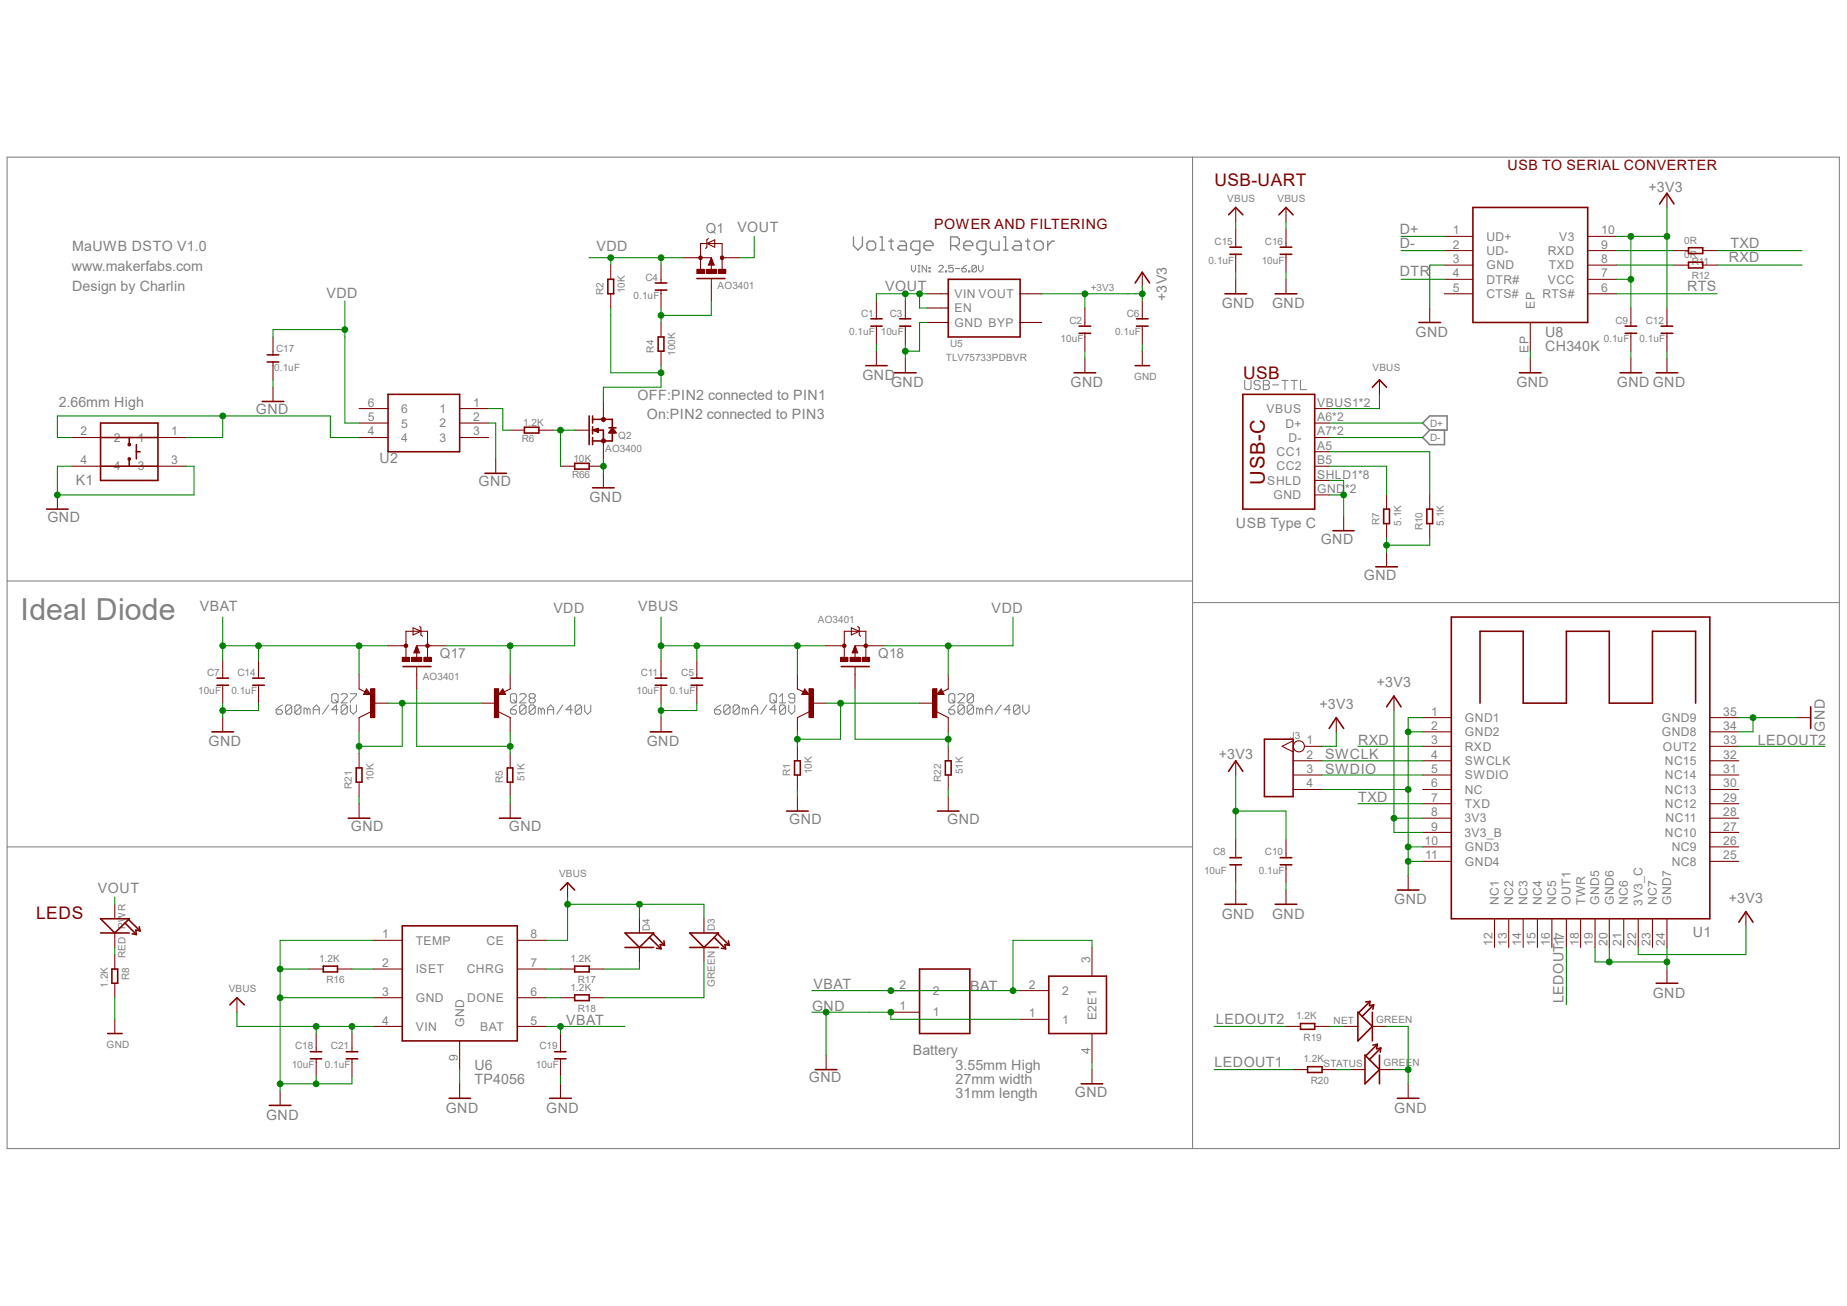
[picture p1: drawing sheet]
<svg xmlns="http://www.w3.org/2000/svg" width="297mm" height="210mm" viewBox="0 0 297 210" stroke-linecap="round" stroke-linejoin="round" font-family="sans-serif">
<defs><g id="words">
<text font-size="4.9" fill="#808080" x="3.3" y="99.7">Ideal Diode</text>
<text font-size="3.3" fill="#800000" x="203.4" y="77.9" transform="rotate(-90 203.4 77.9)">USB-C</text>
<g font-size="2.8" fill="#800000">
<text x="195.3" y="29.9">USB-UART</text>
<text x="199.9" y="60.9">USB</text>
<text x="5.8" y="147.7">LEDS</text>
</g>
<g font-size="2.3" fill="#800000">
<text x="242.4" y="27.4">USB TO SERIAL CONVERTER</text>
<text x="150.2" y="36.8">POWER AND FILTERING</text>
</g>
<g font-size="2.3" fill="#808080">
<text x="265.1" y="30.8">+3V3</text>
<text x="11.6" y="40.3">MaUWB DSTO V1.0</text>
<text x="95.9" y="40.3">VDD</text>
<text x="118.6" y="37.3">VOUT</text>
<text x="225.1" y="37.5">D+</text>
<text x="225.1" y="39.8">D-</text>
<text x="278.3" y="39.8">TXD</text>
<text x="11.6" y="43.6">www.makerfabs.com</text>
<text x="11.6" y="46.8">Design by Charlin</text>
<text x="52.5" y="47.9">VDD</text>
<text x="142.4" y="46.8">VOUT</text>
<text x="225.1" y="44.4">DTR</text>
<text x="271.3" y="46.8">RTS</text>
<text x="278" y="42.2">RXD</text>
<text x="187.6" y="48.4" transform="rotate(-90 187.6 48.4)">+3V3</text>
<text x="196.5" y="49.6">GND</text>
<text x="204.6" y="49.6">GND</text>
<text x="227.6" y="54.2">GND</text>
<text x="248.5" y="56.5">CH340K</text>
<text x="248.5" y="54.2">U8</text>
<text x="9.4" y="65.5">2.66mm High</text>
<text x="102.5" y="64.3">OFF:PIN2 connected to PIN1</text>
<text x="138.7" y="61.1">GND</text>
<text x="143.3" y="62.3">GND</text>
<text x="172.2" y="62.3">GND</text>
<text x="243.8" y="62.3">GND</text>
<text x="260" y="62.3">GND GND</text>
<text x="41.1" y="66.6">GND</text>
<text x="104" y="67.4">On:PIN2 connected to PIN3</text>
<text x="12.2" y="78">K1</text>
<text x="61" y="74.5">U2</text>
<text x="7.6" y="84">GND</text>
<text x="77" y="78.2">GND</text>
<text x="94.8" y="80.7">GND</text>
<text x="198.8" y="84.9">USB Type C</text>
<text x="212.4" y="87.5">GND</text>
<text x="219.3" y="93.2">GND</text>
<text x="32.1" y="98.3">VBAT</text>
<text x="89" y="98.5">VDD</text>
<text x="102.6" y="98.3">VBUS</text>
<text x="159.5" y="98.5">VDD</text>
<text x="221.4" y="110.5">+3V3</text>
<text x="212.2" y="114">+3V3</text>
<text x="218.4" y="119.8">RXD</text>
<text x="282.7" y="119.8">LEDOUT2</text>
<text x="293.5" y="117.6" transform="rotate(-90 293.5 117.6)">GND</text>
<text x="33.5" y="120">GND</text>
<text x="104" y="120">GND</text>
<text x="196" y="122.1">+3V3</text>
<text x="213.1" y="124.4">SWDIO</text>
<text x="213.1" y="122.1">SWCLK</text>
<text x="218.4" y="129">TXD</text>
<text x="56.4" y="133.6">GND</text>
<text x="81.8" y="133.6">GND</text>
<text x="126.9" y="132.5">GND</text>
<text x="152.3" y="132.5">GND</text>
<text x="15.7" y="143.6">VOUT</text>
<text x="196.5" y="147.7">GND</text>
<text x="204.6" y="147.7">GND</text>
<text x="224.2" y="145.4">GND</text>
<text x="278" y="145.2">+3V3</text>
<text x="272.2" y="150.7">U1</text>
<text x="130.8" y="159">VBAT</text>
<text x="156" y="159.3">BAT</text>
<text x="251.4" y="161.3" transform="rotate(-90 251.4 161.3)">LEDOUT1</text>
<text x="265.8" y="160.4">GND</text>
<text x="91.1" y="164.8">VBAT</text>
<text x="130.6" y="162.5">GND</text>
<text x="195.5" y="164.6">LEDOUT2</text>
<text x="76.3" y="172">U6</text>
<text x="146.8" y="169.7">Battery</text>
<text x="153.7" y="172">3.55mm High</text>
<text x="195.3" y="171.5">LEDOUT1</text>
<text x="71.7" y="178.9">GND</text>
<text x="76.3" y="174.3">TP4056</text>
<text x="87.8" y="178.9">GND</text>
<text x="130.1" y="174.1">GND</text>
<text x="153.7" y="174.3">27mm width</text>
<text x="153.7" y="176.6">31mm length</text>
<text x="172.8" y="176.4">GND</text>
<text x="224.2" y="178.9">GND</text>
<text x="42.8" y="180.1">GND</text>
</g>
<g font-size="2.2" fill="#808080">
<text x="113.5" y="37.5">Q1</text>
<text x="70.7" y="105.9">Q17</text>
<text x="141.2" y="105.9">Q18</text>
</g>
<g font-size="1.9" fill="#808080">
<text x="233.6" y="37.7">1</text>
<text x="233.6" y="40">2</text>
<text x="239" y="38.7">UD+</text>
<text x="239" y="41">UD-</text>
<text x="248.9" y="41">RXD</text>
<text x="250.7" y="38.7">V3</text>
<text x="257.5" y="40">9</text>
<text x="257.5" y="37.7">10</text>
<text x="153.5" y="47.9">VIN VOUT</text>
<text x="233.6" y="42.3">3</text>
<text x="233.6" y="44.6">4</text>
<text x="233.6" y="46.9">5</text>
<text x="239" y="43.3">GND</text>
<text x="239" y="45.6">DTR#</text>
<text x="239" y="47.9">CTS#</text>
<text x="248" y="48">RTS#</text>
<text x="248.9" y="45.6">VCC</text>
<text x="249.1" y="43.3">TXD</text>
<text x="257.5" y="46.9">6</text>
<text x="257.5" y="44.6">7</text>
<text x="257.5" y="42.3">8</text>
<text x="153.5" y="52.5">GND BYP</text>
<text x="153.5" y="50.2">EN</text>
<text x="246.8" y="49.7" transform="rotate(-90 246.8 49.7)">EP</text>
<text x="245.8" y="56.7" transform="rotate(-90 245.8 56.7)">EP</text>
<text x="59.1" y="65.4">6</text>
<text x="76.1" y="65.4">1</text>
<text x="211.8" y="65.4">VBUS1*2</text>
<text x="13" y="70">2</text>
<text x="18.3" y="71">2</text>
<text x="22.2" y="71">1</text>
<text x="27.5" y="70">1</text>
<text x="59.1" y="70">4</text>
<text x="59.1" y="67.7">5</text>
<text x="64.5" y="71">4</text>
<text x="64.5" y="68.7">5</text>
<text x="64.5" y="66.4">6</text>
<text x="70.7" y="66.4">1</text>
<text x="70.7" y="68.7">2</text>
<text x="70.7" y="71">3</text>
<text x="76.1" y="67.7">2</text>
<text x="76.1" y="70">3</text>
<text x="203.7" y="66.4">VBUS</text>
<text x="206.7" y="68.7">D+</text>
<text x="207.2" y="71">D-</text>
<text x="211.8" y="67.7">A6*2</text>
<text x="211.8" y="70">A7*2</text>
<text x="13" y="74.6">4</text>
<text x="18.3" y="75.6">4</text>
<text x="22.2" y="75.6">3</text>
<text x="27.5" y="74.6">3</text>
<text x="203.8" y="78">SHLD</text>
<text x="205.3" y="73.4">CC1</text>
<text x="205.3" y="75.6">CC2</text>
<text x="211.8" y="72.3">A5</text>
<text x="211.8" y="74.6">B5</text>
<text x="211.8" y="77">SHLD1*8</text>
<text x="204.8" y="80.3">GND</text>
<text x="211.8" y="79.2">GND*2</text>
<text x="210.1" y="119.7">1</text>
<text x="230.2" y="115.1">1</text>
<text x="230.2" y="117.4">2</text>
<text x="230.2" y="119.7">3</text>
<text x="235.5" y="116.1">GND1</text>
<text x="235.5" y="118.4">GND2</text>
<text x="267.2" y="118.4">GND8</text>
<text x="267.2" y="116.1">GND9</text>
<text x="277.1" y="119.7">33</text>
<text x="277.1" y="117.4">34</text>
<text x="277.1" y="115.1">35</text>
<text x="210.1" y="122">2</text>
<text x="210.1" y="124.3">3</text>
<text x="230.2" y="122">4</text>
<text x="230.2" y="124.3">5</text>
<text x="235.5" y="120.7">RXD</text>
<text x="235.5" y="123">SWCLK</text>
<text x="235.5" y="125.3">SWDIO</text>
<text x="267.4" y="120.7">OUT2</text>
<text x="267.7" y="125.3">NC14</text>
<text x="267.7" y="123">NC15</text>
<text x="277.1" y="124.3">31</text>
<text x="277.1" y="122">32</text>
<text x="210.1" y="126.6">4</text>
<text x="230.2" y="126.6">6</text>
<text x="230.2" y="128.9">7</text>
<text x="230.2" y="131.2">8</text>
<text x="235.5" y="127.6">NC</text>
<text x="235.5" y="130">TXD</text>
<text x="267.7" y="130">NC12</text>
<text x="267.7" y="127.6">NC13</text>
<text x="277.1" y="131.2">28</text>
<text x="277.1" y="128.9">29</text>
<text x="277.1" y="126.6">30</text>
<text x="229.1" y="135.8">10</text>
<text x="230.2" y="133.6">9</text>
<text x="235.5" y="132.2">3V3</text>
<text x="235.5" y="134.6">3V3_B</text>
<text x="235.5" y="136.9">GND3</text>
<text x="267.7" y="134.6">NC10</text>
<text x="267.8" y="132.2">NC11</text>
<text x="268.8" y="136.9">NC9</text>
<text x="277.1" y="135.8">26</text>
<text x="277.1" y="133.6">27</text>
<text x="229.2" y="138.2">11</text>
<text x="235.5" y="139.2">GND4</text>
<text x="268.8" y="139.2">NC8</text>
<text x="277.1" y="138.2">25</text>
<text x="241" y="145.6" transform="rotate(-90 241 145.6)">NC1</text>
<text x="243.3" y="145.6" transform="rotate(-90 243.3 145.6)">NC2</text>
<text x="245.6" y="145.6" transform="rotate(-90 245.6 145.6)">NC3</text>
<text x="247.9" y="145.6" transform="rotate(-90 247.9 145.6)">NC4</text>
<text x="250.2" y="145.6" transform="rotate(-90 250.2 145.6)">NC5</text>
<text x="252.6" y="145.6" transform="rotate(-90 252.6 145.6)">OUT1</text>
<text x="254.9" y="145.6" transform="rotate(-90 254.9 145.6)">TWR</text>
<text x="257.2" y="145.6" transform="rotate(-90 257.2 145.6)">GND5</text>
<text x="259.5" y="145.6" transform="rotate(-90 259.5 145.6)">GND6</text>
<text x="261.8" y="145.6" transform="rotate(-90 261.8 145.6)">NC6</text>
<text x="264.1" y="145.6" transform="rotate(-90 264.1 145.6)">3V3_C</text>
<text x="266.4" y="145.6" transform="rotate(-90 266.4 145.6)">NC7</text>
<text x="268.7" y="145.6" transform="rotate(-90 268.7 145.6)">GND7</text>
<text x="61.5" y="150.9">1</text>
<text x="61.5" y="155.5">2</text>
<text x="66.8" y="151.9">TEMP</text>
<text x="78.2" y="151.9">CE</text>
<text x="85.3" y="155.5">7</text>
<text x="85.3" y="150.9">8</text>
<text x="175.3" y="154.9" transform="rotate(-90 175.3 154.9)">3</text>
<text x="240" y="152.1" transform="rotate(-90 240 152.1)">12</text>
<text x="242.3" y="152.1" transform="rotate(-90 242.3 152.1)">13</text>
<text x="244.6" y="152.1" transform="rotate(-90 244.6 152.1)">14</text>
<text x="246.9" y="152.1" transform="rotate(-90 246.9 152.1)">15</text>
<text x="249.2" y="152.1" transform="rotate(-90 249.2 152.1)">16</text>
<text x="251.5" y="152.1" transform="rotate(-90 251.5 152.1)">17</text>
<text x="253.9" y="152.1" transform="rotate(-90 253.9 152.1)">18</text>
<text x="256.2" y="152.1" transform="rotate(-90 256.2 152.1)">19</text>
<text x="258.5" y="152.1" transform="rotate(-90 258.5 152.1)">20</text>
<text x="260.8" y="152.1" transform="rotate(-90 260.8 152.1)">21</text>
<text x="263.1" y="152.1" transform="rotate(-90 263.1 152.1)">22</text>
<text x="265.4" y="152.1" transform="rotate(-90 265.4 152.1)">23</text>
<text x="267.7" y="152.1" transform="rotate(-90 267.7 152.1)">24</text>
<text x="61.5" y="160.1">3</text>
<text x="66.8" y="156.5">ISET</text>
<text x="66.8" y="161.1">GND</text>
<text x="75.1" y="156.5">CHRG</text>
<text x="75.1" y="161.2">DONE</text>
<text x="85.3" y="160.1">6</text>
<text x="144.7" y="159">2</text>
<text x="150" y="160">2</text>
<text x="165.4" y="159">2</text>
<text x="170.8" y="160">2</text>
<text x="61.5" y="164.8">4</text>
<text x="66.8" y="165.8">VIN</text>
<text x="74.6" y="165.2" transform="rotate(-90 74.6 165.2)">GND</text>
<text x="77.2" y="165.8">BAT</text>
<text x="85.3" y="164.8">5</text>
<text x="144.7" y="162.4">1</text>
<text x="150" y="163.4">1</text>
<text x="165.4" y="163.6">1</text>
<text x="170.8" y="164.6">1</text>
<text x="176.3" y="164" transform="rotate(-90 176.3 164)">E2E1</text>
<text x="73.6" y="170.6" transform="rotate(-90 73.6 170.6)">9</text>
<text x="175.3" y="169.5" transform="rotate(-90 175.3 169.5)">4</text>
</g>
<g font-size="1.6" fill="#808080">
<text x="197.4" y="32.5">VBUS</text>
<text x="205.4" y="32.5">VBUS</text>
<text x="195.3" y="39.4">C15</text>
<text x="203.4" y="39.4">C16</text>
<text x="270.8" y="39.2">0R</text>
<text x="270.8" y="41.4">0R</text>
<text x="97" y="47.4" transform="rotate(-90 97 47.4)">R2</text>
<text x="100.5" y="47.1" transform="rotate(-90 100.5 47.1)">10K</text>
<text x="103.8" y="45.2">C4</text>
<text x="115.4" y="46.5">AO3401</text>
<text x="175.4" y="46.8">+3V3</text>
<text x="194.4" y="42.4">0.1uF</text>
<text x="202.9" y="42.4">10uF</text>
<text x="272" y="42.6">R11</text>
<text x="272" y="44.9">R12</text>
<text x="101.9" y="48.1">0.1uF</text>
<text x="136.6" y="53.9">0.1uF</text>
<text x="138.5" y="50.9">C1</text>
<text x="141.6" y="53.9">10uF</text>
<text x="143.1" y="50.9">C3</text>
<text x="172" y="52.1">C2</text>
<text x="179.3" y="53.9">0.1uF</text>
<text x="181.2" y="50.9">C6</text>
<text x="259.8" y="52.1">C9</text>
<text x="264.7" y="52.1">C12</text>
<text x="44.1" y="59.7">0.1uF</text>
<text x="44.4" y="56.7">C17</text>
<text x="105.1" y="56.7" transform="rotate(-90 105.1 56.7)">R4</text>
<text x="108.6" y="57.2" transform="rotate(-90 108.6 57.2)">100K</text>
<text x="152.1" y="58.1">TLV75733PDBVR</text>
<text x="152.8" y="55.8">U5</text>
<text x="170.6" y="55.1">10uF</text>
<text x="220.7" y="59.7">VBUS</text>
<text x="257.9" y="55.1">0.1uF</text>
<text x="263.7" y="55.1">0.1uF</text>
<text x="182.4" y="61.1">GND</text>
<text x="83.9" y="71">R6</text>
<text x="84.1" y="68.5">1.2K</text>
<text x="99.4" y="70.6">Q2</text>
<text x="230" y="68.6">D+</text>
<text x="230" y="70.9">D-</text>
<text x="92" y="76.8">R66</text>
<text x="92.2" y="74.3">10K</text>
<text x="97.3" y="72.6">AO3400</text>
<text x="221.8" y="84.4" transform="rotate(-90 221.8 84.4)">R7</text>
<text x="225.3" y="84.5" transform="rotate(-90 225.3 84.5)">5.1K</text>
<text x="228.7" y="85.3" transform="rotate(-90 228.7 85.3)">R10</text>
<text x="232.2" y="84.5" transform="rotate(-90 232.2 84.5)">5.1K</text>
<text x="131.5" y="100.1">AO3401</text>
<text x="31.9" y="111.7">10uF</text>
<text x="33.3" y="108.7">C7</text>
<text x="37.2" y="111.7">0.1uF</text>
<text x="38.2" y="108.7">C14</text>
<text x="68" y="109.4">AO3401</text>
<text x="102.4" y="111.7">10uF</text>
<text x="103" y="108.7">C11</text>
<text x="107.7" y="111.7">0.1uF</text>
<text x="109.6" y="108.7">C5</text>
<text x="207.4" y="118.9">J3</text>
<text x="60.1" y="125.6" transform="rotate(-90 60.1 125.6)">10K</text>
<text x="80.9" y="126" transform="rotate(-90 80.9 126)">R5</text>
<text x="84.3" y="125.6" transform="rotate(-90 84.3 125.6)">51K</text>
<text x="127.1" y="124.8" transform="rotate(-90 127.1 124.8)">R1</text>
<text x="130.6" y="124.5" transform="rotate(-90 130.6 124.5)">10K</text>
<text x="151.3" y="125.7" transform="rotate(-90 151.3 125.7)">R22</text>
<text x="154.8" y="124.5" transform="rotate(-90 154.8 124.5)">51K</text>
<text x="56.6" y="126.9" transform="rotate(-90 56.6 126.9)">R21</text>
<text x="195.1" y="137.5">C8</text>
<text x="203.4" y="137.5">C10</text>
<text x="89.9" y="141.1">VBUS</text>
<text x="193.6" y="140.5">10uF</text>
<text x="202.4" y="140.5">0.1uF</text>
<text x="20.2" y="149.3" transform="rotate(-90 20.2 149.3)">PWR</text>
<text x="104.5" y="149.8" transform="rotate(-90 104.5 149.8)">D4</text>
<text x="114.9" y="149.8" transform="rotate(-90 114.9 149.8)">D3</text>
<text x="20.2" y="154.1" transform="rotate(-90 20.2 154.1)">RED</text>
<text x="51.3" y="154.7">1.2K</text>
<text x="91.7" y="154.7">1.2K</text>
<text x="17.3" y="158.8" transform="rotate(-90 17.3 158.8)">1.2K</text>
<text x="20.8" y="157.7" transform="rotate(-90 20.8 157.7)">R8</text>
<text x="36.8" y="159.5">VBUS</text>
<text x="52.5" y="158.1">R16</text>
<text x="91.7" y="159.3">1.2K</text>
<text x="92.9" y="158.1">R17</text>
<text x="114.9" y="158.8" transform="rotate(-90 114.9 158.8)">GREEN</text>
<text x="92.9" y="162.8">R18</text>
<text x="208.4" y="163.9">1.2K</text>
<text x="209.6" y="167.4">R19</text>
<text x="214.5" y="164.7">NET</text>
<text x="221.3" y="164.5">GREEN</text>
<text x="17.1" y="168.5">GND</text>
<text x="46.9" y="171.7">10uF</text>
<text x="47.5" y="168.7">C18</text>
<text x="52.2" y="171.7">0.1uF</text>
<text x="53.2" y="168.7">C21</text>
<text x="86.2" y="171.7">10uF</text>
<text x="86.7" y="168.7">C19</text>
<text x="209.6" y="170.9">1.2K</text>
<text x="212.9" y="171.7">STATUS</text>
<text x="222.5" y="171.4">GREEN</text>
<text x="210.8" y="174.3">R20</text>
</g>
</g></defs>
<g fill="none" stroke="#808080" stroke-width=".17">
<path d="M1.1 25.3h294.7v159.4h-294.7zM191.8 25.3v159.4M200.2 61.2v1.2l.2 .3h.5l.3-.3v-1.2M202.6 61.4l-.2-.2h-.5l-.2 .2v.3l.2 .2h.5l.2 .2v.3l-.2 .3h-.5l-.2-.3M203.2 61.2h.7l.2 .2v.3l-.2 .2 .2 .2v.3l-.2 .3h-.7zM203.2 61.9h.7M204.6 61.9h1M206.1 61.2h1M206.6 61.2v1.5M207.6 61.2h1M208.1 61.2v1.5M209.1 61.2v1.5h1"/>
<path d="M1.1 93.4h190.7M191.8 96.9h104M44.4 114.1h.8l.2 .3v.2l-.2 .3h-.5l-.3-.3zM45.4 113.4l-.5 .2-.5 .5M46.9 113.6v1l-.2 .3h-.6l-.2-.3M46.9 113.6l-.2-.2h-.6l-.2 .2v1M46.9 113.6l-1 1M48.4 113.6v1l-.3 .3h-.4l-.3-.3M48.4 113.6l-.3-.2h-.4l-.3 .2v1M48.4 113.6l-1 1M49.4 114.1l-.3-.2h-.2v1M49.4 114.1v.8"/>
<path d="M49.4 114.1l.2-.2 .3 .2v.8M50.4 114.1h1M50.4 114.9v-1l.5-.5 .5 .5v1M52.9 113.4l-1 1.5M53.3 111.8l.3-.3h.5l.3 .3v1l-.3 .2h-.5l-.3-.2zM53.8 112.5l.6 .5M54.4 114.1h-1.1l.8-.7v1.5M54.9 111.8l.2-.3h.5l.2 .3v.2l-.9 1h.9M55.8 113.6v1l-.2 .3h-.5l-.2-.3M55.8 113.6l-.2-.2h-.5l-.2 .2v1M55.8 113.6l-.9 1M56.3 111.5h1v.3l-1 1v.2"/>
<path d="M56.3 113.4v1l.5 .5 .5-.5v-1M82.1 114.1h.7l.3 .3v.2l-.3 .3h-.5l-.2-.3zM82.1 111.8l.2-.3h.5l.3 .3v1l-.3 .2h-.5l-.2-.2zM82.6 112.5l.5 .5M83.1 113.4l-.5 .2-.5 .5M83.6 111.8l.2-.3h.5l.3 .3v.2l-1 1h1M84.6 113.6v1l-.3 .3h-.5l-.2-.3M84.6 113.6l-.3-.2h-.5l-.2 .2v1M84.6 113.6l-1 1M85.3 112.3l-.2-.3v-.2l.2-.3h.5l.3 .3v.2l-.3 .3M85.3 112.3l-.2 .2v.3l.2 .2h.5l.3-.2v-.3l-.3-.2M85.3 112.3h.5"/>
<path d="M86.1 113.6v1l-.3 .3h-.5l-.2-.3M86.1 113.6l-.3-.2h-.5l-.2 .2v1M86.1 113.6l-1 1M87 114.1l-.2-.2h-.2v1M87 114.1v.8M87 114.1l.3-.2 .2 .2v.8M88.1 114.1h.9M88.1 114.9v-1l.5-.5 .4 .5v1M90.5 113.4l-1 1.5M92 114.1h-1l.8-.7v1.5M93.5 113.6v1l-.2 .3h-.5l-.3-.3M93.5 113.6l-.2-.2h-.5l-.3 .2v1"/>
<path d="M93.5 113.6l-1 1M94 113.4v1l.5 .5 .5-.5v-1M114.9 114.1h.8l.2 .3v.2l-.2 .3h-.6l-.2-.3zM115.9 113.4l-.5 .2-.5 .5M117.4 113.6v1l-.3 .3h-.5l-.2-.3M117.4 113.6l-.3-.2h-.5l-.2 .2v1M117.4 113.6l-1 1M118.9 113.6v1l-.3 .3h-.5l-.2-.3M118.9 113.6l-.3-.2h-.5l-.2 .2v1M118.9 113.6l-1 1M119.8 114.1l-.2-.2h-.2v1M119.8 114.1v.8"/>
<path d="M119.8 114.1l.3-.2 .3 .2v.8M120.9 114.1h.9M120.9 114.9v-1l.5-.5 .4 .5v1M123.3 113.4l-1 1.5M123.8 111.8l.3-.3h.5l.2 .3v1l-.2 .2h-.5l-.3-.2zM124.3 112.5l.5 .5M124.8 114.1h-1l.8-.7v1.5M125.3 113h1M125.3 112l.5-.5v1.5M126.3 113.6v1l-.2 .3h-.5l-.3-.3M126.3 113.6l-.2-.2h-.5l-.3 .2v1M126.3 113.6l-1 1"/>
<path d="M126.8 113.4v1l.5 .5 .5-.5v-1M127.8 112.3h-.7l-.3-.3v-.2l.3-.3h.5l.2 .3v1l-.2 .2h-.5l-.3-.2M152.6 114.1h.7l.2 .3v.2l-.2 .3h-.5l-.2-.3zM152.6 111.8l.2-.3h.5l.2 .3v1l-.2 .2h-.5l-.2-.2zM153.1 112.5l.4 .5M153.5 113.4l-.4 .2-.5 .5M154.1 111.8l.2-.3h.5l.3 .3v.2l-1 1h1M155.1 113.6v1l-.3 .3h-.5l-.2-.3M155.1 113.6l-.3-.2h-.5l-.2 .2v1M155.1 113.6l-1 1M156.5 113.6v1l-.2 .3h-.5l-.3-.3M156.5 113.6l-.2-.2h-.5l-.3 .2v1"/>
<path d="M156.5 111.8l-.2-.3h-.5l-.3 .3v1M156.5 111.8v1l-.2 .2h-.5l-.3-.2M156.5 113.6l-1 1M156.5 111.8l-1 1M157.5 114.1l-.2-.2h-.2v1M157.5 114.1v.8M157.5 114.1l.3-.2 .2 .2v.8M158.5 114.1h1M158.5 114.9v-1l.5-.5 .5 .5v1M161 113.4l-1 1.5M162.5 114.1h-1l.8-.7v1.5M164 113.6v1l-.3 .3h-.5l-.2-.3"/>
<path d="M164 113.6l-.3-.2h-.5l-.2 .2v1M164 113.6l-1 1M164.5 113.4v1l.5 .5 .5-.5v-1M1.1 136.2h190.7"/>
</g>
<g fill="none" stroke="#808080" stroke-width=".21">
<path d="M137.2 38.1v1.4l.8 .7 .7-.7v-1.4M139.7 38.8h.8l.3 .4v.7l-.3 .3h-.8l-.3-.3v-.7zM141.5 38.1h.4v2.1M142.9 38.8h.7M143.3 38.4v1.5l.3 .3M144.7 38.8h.7l.4 .4v1h-1.1l-.3-.3 .3-.4h1.1M148.6 39.5h1.4v-.3l-.3-.4h-.7l-.4 .4v.7l.4 .3h.7M152.9 39.5h1l.4-.3v-.8l-.4-.3h-1v2.1M153.6 39.5l.7 .7M155 39.5h1.4v-.3l-.4-.4h-.6l-.4 .4v.7l.4 .3h.6M159.3 38.8v1.1l.3 .3h1.1v-1.4M161.4 38.1h.3v2.1"/>
<path d="M163.2 38.8h.7l.3 .4v1h-1l-.4-.3 .4-.4h1M164.9 38.8h.7M165.3 38.4v1.5l.3 .3M166.7 38.8h.7l.4 .4v.7l-.4 .3h-.7l-.4-.3v-.7zM168.5 38.8v1.4M169.5 38.8h-.3l-.7 .7M141.5 40.2h.7M147.9 40.2h-1l-.4-.3v-.7l.4-.4h1v1.8l-.4 .3h-.3M158.5 40.2h-1l-.4-.3v-.7l.4-.4h1v1.8l-.3 .3h-.4M161.4 40.2h.7"/>
</g>
<g fill="none" stroke="#808080" stroke-width=".16">
<path d="M146.6 42.7v.7l.3 .3 .3-.3v-.7M147.6 43.7h.4M147.6 42.7h.4M147.8 42.7v1M149 42.7v1l-.7-1v1M149.4 43.6h.2v.1h-.2zM149.4 43h.2v.2h-.2zM151 42.8l.1-.1h.4l.2 .1v.2l-.7 .7h.7M152 43.6h.2v.1h-.2zM153.3 42.7h-.7v.5l.3-.2h.2l.2 .2v.4l-.2 .1h-.4l-.1-.1M153.6 43.2h.7M154.7 43.2h.5l.2 .4-.2 .1h-.3l-.2-.1z"/>
<path d="M155.4 42.7l-.7 .5M155.7 43.6h.3v.1h-.3zM157 42.8v.8l-.2 .1h-.3l-.2-.1M157 42.8l-.2-.1h-.3l-.2 .1v.8M157 42.8l-.7 .8M157.4 42.7v.7l.3 .3 .4-.3v-.7"/>
</g>
<path d="M228.8 68l1.1-1.1h2.8v2.3h-2.8zM229.9 69.2l-1.1 1.2 1.1 1.1h2.4v-2.3" fill="none" stroke="#808080" stroke-width=".25"/>
<g fill="none" stroke="#800000" stroke-width=".25">
<path d="M197.6 34.5l1.1-1.1 1.2 1.1M236.9 33.4h18.4v18.5h-18.4zM266.9 32.8l1.2-1.7 1.1 1.7M139.2 58.8h3.5M143.8 59.9h3.5M152.5 44.9h11.5v9.3h-11.5zM172.7 59.9h3.5M182.5 45.5l1.2-1.7 1.2 1.7M182.5 58.8h2.4M228.2 51.9h3.4M244.3 59.9h3.5M260.5 59.9h3.5"/>
<path d="M266.3 59.9h3.5M199.9 63.4h11.5v18.5h-11.5zM220.7 62.3l1.1-1.2 1.2 1.2M64.8 107.2h4.5M203.3 118.9h4.6v9.2h-4.6zM197.6 124l1.1-1.7 1.2 1.7M64.7 148.9h18.5v18.5h-18.5zM90.1 143.1l1.2-1.2 1.1 1.2M197 145.4h3.4M205.1 145.4h3.4M17.3 166.2h2.3M37 161.6l1.1-1.2 1.2 1.2"/>
<path d="M43.3 177.8h3.5M72.2 176.6h3.4M88.4 176.6h3.5M224.7 176.6h3.5"/>
</g>
<g fill="none" stroke="#800000" stroke-width=".17">
<path d="M198.7 33.4v2.3M232.2 38h4.7M255.3 38h4.7M268.1 31.1v2.3M140.9 56.5v2.3M145.6 57.6v2.3M149.1 47.2h3.4M149.1 49.5h3.4M149.1 51.9h3.4M164 47.2h3.5M164 51.9h3.5M174.5 57.6v2.3"/>
<path d="M183.7 43.8v2.3M183.7 56.5v2.3M229.9 49.5v2.4M232.2 47.2h4.7M232.2 40.3h4.7M232.2 42.6h4.7M232.2 44.9h4.7M246.1 51.9v4.6M246.1 57.6v2.3M255.3 47.2h4.7M255.3 40.3h4.7M255.3 42.6h4.7"/>
<path d="M255.3 44.9h4.7M262.3 57.6v2.3M268.1 57.6v2.3M211.4 79.6h2.3M211.4 65.7h2.3M211.4 72.6h2.3M211.4 68h2.3M211.4 70.4h2.3M211.4 75h2.3M211.4 77.3h2.3M221.8 61.1v2.3M64.7 103.8h.6"/>
<path d="M65.3 105.7v-4.2h3.4v4.2M66.4 101l1.3 .5-1.3 .6zM67 103.8h2.3M67 103.8l.5 1.2h-1zM67 104.9v.8M67 107.3v1.2M67.5 100.7l.2 .3v1.1l.2 .2M207.9 119.1l-1.7 .9 1.7 .9M198.7 122.3v2.3M207.9 122.3h4.7M207.9 124.6h4.7M207.9 127h4.7"/>
<path d="M209.8 120h2.8M60.1 151.2h4.6M60.1 155.8h4.6M83.2 151.2h4.6M83.2 155.8h4.6M91.3 141.9v2.4M198.7 143.1v2.3M206.8 143.1v2.3M18.5 163.9v2.3M38.1 160.4v2.4M45 175.5v2.3M60.1 160.4h4.6"/>
<path d="M60.1 165.1h4.6M73.9 167.4v4.6M73.9 174.3v2.3M83.2 160.4h4.6M83.2 165.1h4.6M90.1 174.3v2.3M226.4 174.3v2.3"/>
<circle cx="208.9" cy="120" r=".89"/>
</g>
<path d="M67 104.6v.3h-.2l.2-.8 .2 .8" fill="none" stroke="#800000" stroke-width=".3"/>
<circle cx="68.8" cy="103.8" r=".3" fill="#800000"/>
<circle cx="68.8" cy="103.8" r=".3" fill="none" stroke="#800000" stroke-width=".16"/>
<circle cx="65.3" cy="103.8" r=".3" fill="#800000"/>
<circle cx="65.3" cy="103.8" r=".3" fill="none" stroke="#800000" stroke-width=".16"/>
<path d="M68.2 105.7h1.1v.7h-1.1z" fill-rule="evenodd" fill="#800000"/>
<path d="M68.2 105.7h1.1v.7h-1.1z" fill="none" stroke="#800000" stroke-width=".16"/>
<path d="M64.7 105.7h1.2v.7h-1.2z" fill-rule="evenodd" fill="#800000"/>
<path d="M64.7 105.7h1.2v.7h-1.2z" fill="none" stroke="#800000" stroke-width=".16"/>
<path d="M66.2 105.7h1.6v.7h-1.6z" fill-rule="evenodd" fill="#800000"/>
<path d="M66.2 105.7h1.6v.7h-1.6z" fill="none" stroke="#800000" stroke-width=".16"/>
<path d="M35.8 115.4v2.3M57.7 110.8l1.9 .9M58.9 110.8l.7 .9h-1.1zM59.6 114.5l-1.9 .9M62.4 103.8h2.3M67 108.5v2.3M69.3 103.8h2.3" fill="none" stroke="#800000" stroke-width=".17"/>
<path d="M34.1 117.7h3.4" fill="none" stroke="#800000" stroke-width=".25"/>
<path d="M59 111l-.4 .6M59 111.1l-.2 .5M59.1 111.3l-.1 .3M59.2 111.4l-.1 .2M59.3 111.5v.1" fill="none" stroke="#800000" stroke-width=".21"/>
<path d="M59.6 110.7h.7v4.7h-.7z" fill-rule="evenodd" fill="#800000"/>
<path d="M59.6 110.7h.7v4.7h-.7z" fill="none" stroke="#800000" stroke-width=".16"/>
<path d="M57.7 108.5v2.3M57.7 115.4v2.3M60.1 113.1h2.3M80.2 114.5l1.8 .9M80.9 110.8l.4 .9h-1.1zM82 110.8l-1.8 .9" fill="none" stroke="#800000" stroke-width=".17"/>
<path d="M80.4 111.5l.1 .1M80.6 111.4v.2M80.6 111.3l.2 .3M80.7 111.1l.3 .5M80.8 111l.4 .6" fill="none" stroke="#800000" stroke-width=".21"/>
<path d="M79.5 110.7h.7v4.7h-.7z" fill-rule="evenodd" fill="#800000"/>
<path d="M79.5 110.7h.7v4.7h-.7z" fill="none" stroke="#800000" stroke-width=".16"/>
<g fill="none" stroke="#800000" stroke-width=".17">
<path d="M77.4 113.1h2.3M82 108.5v2.3M82 115.4v2.3M135.2 103.8h.6M135.8 105.7v-4.2h3.4v4.2M136.9 101l1.3 .5-1.3 .6zM137.5 103.8h2.3M137.5 103.8l.4 1.2h-.9zM137.5 104.9v.8M137.5 107.3v1.2M137.9 100.7l.3 .3v1.1l.2 .2M57.7 129.2v2.4"/>
<path d="M82 129.2v2.4"/>
</g>
<path d="M135.3 107.2h4.5M56 131.6h3.5M80.3 131.6h3.4" fill="none" stroke="#800000" stroke-width=".25"/>
<path d="M137.5 104.6v.3h-.3l.3-.8 .2 .8" fill="none" stroke="#800000" stroke-width=".3"/>
<circle cx="139.2" cy="103.9" r=".31" fill="#800000"/>
<circle cx="139.2" cy="103.9" r=".31" fill="none" stroke="#800000" stroke-width=".16"/>
<circle cx="135.8" cy="103.8" r=".3" fill="#800000"/>
<circle cx="135.8" cy="103.8" r=".3" fill="none" stroke="#800000" stroke-width=".16"/>
<path d="M138.6 105.7h1.2v.7h-1.2z" fill-rule="evenodd" fill="#800000"/>
<path d="M138.6 105.7h1.2v.7h-1.2z" fill="none" stroke="#800000" stroke-width=".16"/>
<path d="M135.2 105.7h1.2v.7h-1.2z" fill-rule="evenodd" fill="#800000"/>
<path d="M135.2 105.7h1.2v.7h-1.2z" fill="none" stroke="#800000" stroke-width=".16"/>
<path d="M136.7 105.7h1.6v.7h-1.6z" fill-rule="evenodd" fill="#800000"/>
<path d="M136.7 105.7h1.6v.7h-1.6z" fill="none" stroke="#800000" stroke-width=".16"/>
<path d="M106.3 115.4v2.3M128.2 110.8l1.9 .9M129.4 110.8l.7 .9h-1.2zM130.1 114.5l-1.9 .9M132.8 103.8h2.4M137.5 108.5v2.3M139.8 103.8h2.3" fill="none" stroke="#800000" stroke-width=".17"/>
<path d="M104.6 117.7h3.4" fill="none" stroke="#800000" stroke-width=".25"/>
<path d="M129.5 111l-.4 .6M129.5 111.1l-.2 .5M129.6 111.3l-.1 .3M129.7 111.4l-.1 .2M129.8 111.5v.1" fill="none" stroke="#800000" stroke-width=".21"/>
<path d="M130.1 110.7h.7v4.7h-.7z" fill-rule="evenodd" fill="#800000"/>
<path d="M130.1 110.7h.7v4.7h-.7z" fill="none" stroke="#800000" stroke-width=".16"/>
<path d="M128.2 108.5v2.3M128.2 115.4v2.3M130.6 113.1h2.2M150.7 114.5l1.8 .9M151.3 110.8l.5 .9h-1.1zM152.5 110.8l-1.8 .9" fill="none" stroke="#800000" stroke-width=".17"/>
<path d="M150.9 111.5l.1 .1M151 111.4l.1 .2M151.1 111.3l.2 .3M151.2 111.1l.3 .5M151.3 111l.3 .6" fill="none" stroke="#800000" stroke-width=".21"/>
<path d="M150 110.7h.7v4.7h-.7z" fill-rule="evenodd" fill="#800000"/>
<path d="M150 110.7h.7v4.7h-.7z" fill="none" stroke="#800000" stroke-width=".16"/>
<g fill="none" stroke="#800000" stroke-width=".17">
<path d="M113.7 39.2l1.2-.6v1.2zM113.9 38.4l-.2 .2v1.2l-.2 .2M112.1 41.4h2.3M112.6 43.3v-4.1h3.5v4.1M114.4 41.4l.5 1.2h-1zM114.4 42.5v.8M114.4 44.9v1.2M116.1 41.4h.6M147.9 113.1h2.3M152.5 108.5v2.3M152.5 115.4v2.3M128.2 128.1v2.3"/>
<path d="M152.5 128.1v2.3"/>
</g>
<path d="M112.1 44.8h4.5M126.5 130.4h3.5M150.7 130.4h3.5" fill="none" stroke="#800000" stroke-width=".25"/>
<path d="M114.4 42.3v.2h.2l-.2-.8-.3 .8" fill="none" stroke="#800000" stroke-width=".3"/>
<path d="M112.4 41.2l.2-.1 .3 .1v.2v.3l-.3 .1-.2-.1v-.3z" fill-rule="evenodd" fill="#800000"/>
<path d="M112.4 41.2l.2-.1 .3 .1v.2v.3l-.3 .1-.2-.1v-.3z" fill="none" stroke="#800000" stroke-width=".16"/>
<path d="M115.9 41.2l.2-.1 .2 .1 .1 .2-.1 .3-.2 .1-.2-.1-.1-.3z" fill-rule="evenodd" fill="#800000"/>
<path d="M115.9 41.2l.2-.1 .2 .1 .1 .2-.1 .3-.2 .1-.2-.1-.1-.3z" fill="none" stroke="#800000" stroke-width=".16"/>
<path d="M112.1 43.3h1.1v.7h-1.1z" fill-rule="evenodd" fill="#800000"/>
<path d="M112.1 43.3h1.1v.7h-1.1z" fill="none" stroke="#800000" stroke-width=".16"/>
<path d="M115.5 43.3h1.2v.7h-1.2z" fill-rule="evenodd" fill="#800000"/>
<path d="M115.5 43.3h1.2v.7h-1.2z" fill="none" stroke="#800000" stroke-width=".16"/>
<path d="M113.6 43.3h1.6v.7h-1.6z" fill-rule="evenodd" fill="#800000"/>
<path d="M113.6 43.3h1.6v.7h-1.6z" fill="none" stroke="#800000" stroke-width=".16"/>
<g fill="none" stroke="#800000" stroke-width=".17">
<path d="M43.9 54.2v2.9M43.9 58.2v2.9M98.2 42.6v2.3M98.2 47.2v2.3M106.3 42.6v2.9M106.3 46.7v2.8M106.3 51.9v2.3M106.3 56.5v2.3M109.8 41.4h2.3M114.4 46.1v2.3M116.7 41.4h2.3M43.9 62.3v2.3"/>
<path d="M57.7 65.7h4.7M57.7 68h4.7M57.7 70.4h4.7M73.9 65.7h4.7M73.9 68h4.7M73.9 70.4h4.7M97 66.9v.5M97 70.9v.6M97 76.1v2.3"/>
</g>
<g fill="none" stroke="#800000" stroke-width=".25">
<path d="M43 58.2h1.8M43 57.1h1.8M97.7 44.9h1v2.3h-1zM105.4 46.7h1.8M105.4 45.5h1.8M105.8 54.2h1v2.3h-1zM42.2 64.6h3.4M62.4 63.4h11.5v9.2h-11.5zM94.7 66.9v4.6M95.3 78.4h3.5M95.3 67.4h3.2v3.5h-3.2M95.3 66.9v1.1"/>
<path d="M95.3 68.6v1.2M95.3 70.4v1.1M95.6 69.2h1.4v1.7M95.6 69.2l.6 .3M95.8 69.1l.4 .4M96.2 68.9l-.9 .3 .9 .3M96.2 68.9v.6M96.2 68.9l-.6 .3M97.9 68.8h1.2M98.5 68.8l.6 .8h-1.2zM98.5 69.2l.3 .4M98.5 69.2l-.3 .4"/>
<path d="M98.5 69.2l.3 .3M98.5 69.2l-.3 .3"/>
</g>
<path d="M96.8 67.2l.2-.1 .3 .1 .1 .2-.1 .3-.3 .1-.2-.1-.1-.3h.2h.3l-.2 .2-.1-.2h-.2z" fill-rule="evenodd" fill="#800000"/>
<path d="M96.8 67.2l.2-.1 .3 .1 .1 .2-.1 .3-.3 .1-.2-.1-.1-.3h.2h.3l-.2 .2-.1-.2h-.2z" fill="none" stroke="#800000" stroke-width=".16"/>
<path d="M96.8 70.7l.2-.1 .3 .1 .1 .2-.1 .3h-.3h-.2l-.1-.3 .2-.1 .3 .1-.2 .1-.1-.1h-.2z" fill-rule="evenodd" fill="#800000"/>
<path d="M96.8 70.7l.2-.1 .3 .1 .1 .2-.1 .3h-.3h-.2l-.1-.3 .2-.1 .3 .1-.2 .1-.1-.1h-.2z" fill="none" stroke="#800000" stroke-width=".16"/>
<path d="M11.6 75h4.6M11.6 70.4h4.6M25.4 75h4.6M25.4 70.4h4.6M79.7 73.8v2.3M82 69.2h2.3M86.7 69.2h2.2M90.1 75h2.3M92.4 69.2h2.3M94.7 75h2.3M97 64.6v2.3M97 71.5v2.3" fill="none" stroke="#800000" stroke-width=".17"/>
<path d="M16.2 70.4h9.2M16.2 75h9.2M20.8 70.4v1.1M20.8 73.8v1.2M78 76.1h3.4M84.3 68.7h2.4v.9h-2.4zM92.4 74.5h2.3v.9h-2.3z" fill="none" stroke="#800000" stroke-width=".25"/>
<path d="M20.6 73.7l.2-.1 .2 .1v.3h-.2h-.2z" fill-rule="evenodd" fill="#800000"/>
<path d="M20.6 73.7l.2-.1 .2 .1v.3h-.2h-.2z" fill="none" stroke="#800000" stroke-width=".16"/>
<path d="M16.2 68h9.2v9.3h-9.2z" fill="none" stroke="#800000" stroke-width=".25"/>
<circle cx="20.8" cy="71.5" r=".24" fill="#800000"/>
<circle cx="20.8" cy="71.5" r=".24" fill="none" stroke="#800000" stroke-width=".16"/>
<g fill="none" stroke="#800000" stroke-width=".25">
<path d="M197.8 39.8h1.8M205.7 34.5l1.1-1.1 1.1 1.1M205.9 39.8h1.8M271.5 39.8h2.3v1h-2.3zM140 52.5h1.9M140 51.3h1.9M144.7 52.5h1.8M144.7 51.3h1.8M173.5 53.6h1.9M173.5 52.5h1.9M182.8 52.5h1.8M182.8 51.3h1.8"/>
<path d="M197 47.2h3.4M197.8 40.9h1.8M205.1 47.2h3.4M205.9 40.9h1.8M261.3 53.6h1.9M261.3 52.5h1.9M267.1 53.6h1.9M267.1 52.5h1.9M271.5 42.2h2.3v.9h-2.3zM21.9 71.5v2.3M21.9 72.6h.6M7.5 81.9h3.5"/>
<path d="M214.3 85.3h3.5M221.2 91.1h3.5M222.5 81.9h.9v2.3h-.9zM229.4 81.9h1v2.3h-1zM233.4 99.2h41.6v48.5h-41.6zM34.9 110.2h1.8M34.9 109.1h1.8M40.6 110.2h1.9M40.6 109.1h1.9M105.4 110.2h1.8M105.4 109.1h1.8M111.1 110.2h1.9"/>
<path d="M111.1 109.1h1.9M213.7 117.1l1.2-1.7 1.2 1.7M223 113.7l1.2-1.8 1.1 1.8M238 113.1v-11.6h6.9v11.6h7v-11.6h6.9v11.6h6.9v-11.6h7v11.6M291.2 113.7v3.4M57.3 123.5h.9v2.3h-.9zM81.6 123.5h.9v2.3h-.9zM127.8 122.3h.9v2.3h-.9zM152 122.3h1v2.3h-1zM197.8 139.1h1.8M197.8 137.9h1.8M205.9 139.1h1.8"/>
<path d="M205.9 137.9h1.8M16.2 150h4.6M16.2 147.7h4.6l-2.3 2.3zM18 155.8h.9v2.3h-.9zM20.1 148.4l1.8 1.9M20.7 147.9l1.8 1.8M21.3 150.2l.6 .1M22.4 149l.1 .7M22.5 149.7l-.7-.1 .1 .7M52 155.4h2.3v.9h-2.3zM92.4 155.4h2.3v.9h-2.3zM92.4 160h2.3v.9h-2.3z"/>
<path d="M100.5 150h4.6l-2.3 2.4zM100.5 152.4h4.6M104.4 150.7l1.9 1.9M105 150.2l1.8 1.8M105.6 152.5l.7 .1M106.8 151.3v.7M106.8 152l-.6-.1 .1 .7M110.9 152.4h4.6M114.9 150.7l1.8 1.9M115.4 150.2l.1-.2h-4.6l2.3 2.4 1.7-1.7M115.4 150.2l-.5 .5M115.4 150.2l1.9 1.8"/>
<path d="M116 152.5l.7 .1M117.1 151.3l.2 .7M117.3 152l-.7-.1 .1 .7M147.9 155.8h8.1v10.4h-8.1zM168.7 157h9.2v9.2h-9.2zM224.7 143.1h3.5M266.3 158.1h3.5M279.6 148.3l1.2-1.7 1.1 1.7M49.9 170.3h1.8M49.9 169.1h1.8M55.7 170.3h1.8M55.7 169.1h1.8"/>
<path d="M89.2 170.3h1.8M89.2 169.1h1.8M131.1 172h3.5M173.9 174.3h3.4M209.1 164.6h2.3v.9h-2.3zM210.3 171.5h2.3v1h-2.3zM218.5 162.9l-.1-.1v4.6l2.3-2.3-1.7-1.7M218.5 162.9l.5 .5M219.5 169.7l2.3 2.3-2.3 2.3zM220.3 161l-1.8 1.9M220.3 161l-.7 .1M220.3 161l-.1 .7 .7-.1"/>
<path d="M220.7 162.8v4.6M220.9 161.6l-1.9 1.8M220.9 161.6l-.1 .7M221.5 167.9l-1.9 1.9M221.5 167.9l-.7 .2M221.5 167.9l-.1 .8 .6-.2M221.8 169.7v4.6M222 168.5l-1.8 1.9M222 168.5v.7"/>
</g>
<g fill="none" stroke="#800000" stroke-width=".17">
<path d="M198.7 36.8v3M206.8 33.4v2.3M206.8 36.8v3M140.9 48.4v2.9M140.9 52.5v2.8M145.6 48.4v2.9M145.6 52.5v2.8M174.5 49.5v3M174.5 53.6v2.9M183.7 48.4v2.9M183.7 52.5v2.8M198.7 40.9v2.9"/>
<path d="M198.7 44.9v2.3M206.8 40.9v2.9M206.8 44.9v2.3M262.3 49.5v3M262.3 53.6v2.9M268.1 49.5v3M268.1 53.6v2.9M269.2 40.3h2.3M269.2 42.6h2.3M273.8 40.3h2.3M273.8 42.6h2.3M9.2 79.6v2.3"/>
<path d="M223 79.6v2.3M229.9 79.6v2.3M216.1 83.1v2.2M223 84.2v2.3M223 88.8v2.3M229.9 84.2v2.3M35.8 106.2v2.9M35.8 110.2v2.9M41.6 106.2v2.9M41.6 110.2v2.9M106.3 106.2v2.9M106.3 110.2v2.9"/>
<path d="M112.1 106.2v2.9M112.1 110.2v2.9M214.9 115.4v2.3M224.2 111.9v2.4M228.8 115.4h4.6M228.8 117.7h4.6M275 115.4h4.6M275 117.7h4.6M288.8 115.4h2.4M57.7 121.2v2.3M57.7 125.8v2.3M82 121.2v2.3"/>
<path d="M82 125.8v2.3M128.2 120v2.3M128.2 124.6v2.4M152.5 120v2.3M152.5 124.6v2.4M198.7 135v2.9M198.7 139.1v2.8M206.8 135v2.9M206.8 139.1v2.8M228.8 120h4.6M228.8 122.3h4.6M228.8 124.6h4.6"/>
<path d="M228.8 127h4.6M228.8 129.2h4.6M228.8 131.6h4.6M228.8 133.9h4.6M228.8 136.2h4.6M228.8 138.5h4.6M275 120h4.6M275 122.3h4.6M275 124.6h4.6M275 127h4.6M275 129.2h4.6M275 131.6h4.6"/>
<path d="M275 133.9h4.6M275 136.2h4.6M275 138.5h4.6M18.5 145.4v2.3M18.5 150v2.4M18.5 153.5v2.3M18.5 158.1v2.3M49.7 155.8h2.3M54.3 155.8h2.3M90.1 155.8h2.3M94.7 155.8h2.3M102.8 147.7v2.3"/>
<path d="M102.8 152.4v2.3M113.2 147.7v2.3M113.2 152.4v2.3M143.3 159.3h4.6M164 159.3h4.7M175.6 152.4v4.6M226.4 140.8v2.3M240.3 147.7v4.7M242.6 147.7v4.7M244.9 147.7v4.7M247.2 147.7v4.7M249.6 147.7v4.7"/>
<path d="M251.9 147.7v4.7M254.2 147.7v4.7M256.5 147.7v4.7M258.8 147.7v4.7M261.1 147.7v4.7M263.4 147.7v4.7M265.7 147.7v4.7M268.1 147.7v4.7M268.1 155.8v2.3M280.8 146.6v2.3M50.8 166.2v2.9M50.8 170.3v2.8"/>
<path d="M56.6 166.2v2.9M56.6 170.3v2.8M90.1 166.2v2.9M90.1 170.3v2.8M90.1 160.4h2.3M94.7 160.4h2.3M132.8 169.7v2.3M143.3 162.8h4.6M164 163.9h4.7M175.6 166.2v4.7M175.6 172v2.3M206.8 165.1h2.3"/>
<path d="M207.9 172h2.4M211.4 165.1h2.3M212.6 172h2.3M216.1 165.1h2.3M217.2 172h2.3M220.7 165.1h2.3M221.8 172h2.4"/>
</g>
<path d="M140.9 55.3v1.2M183.7 55.3v1.2M18.5 160.4v3.5M223 165.1h3.4v9.2M224.2 172h2.2" fill="none" stroke="#008000" stroke-width=".17"/>
<circle cx="226.4" cy="172" r=".46" fill="#008000"/>
<circle cx="226.4" cy="172" r=".46" fill="none" stroke="#008000" stroke-width=".16"/>
<path d="M49.7 155.8h-4.7v19.7M198.7 141.9v1.2M206.8 141.9v1.2M45 160.4h15.1M73.9 172v2.3" fill="none" stroke="#008000" stroke-width=".17"/>
<circle cx="45" cy="160.4" r=".46" fill="#008000"/>
<circle cx="45" cy="160.4" r=".46" fill="none" stroke="#008000" stroke-width=".16"/>
<path d="M50.8 173.1v1.2h-5.8" fill="none" stroke="#008000" stroke-width=".17"/>
<circle cx="45" cy="174.3" r=".46" fill="#008000"/>
<circle cx="45" cy="174.3" r=".46" fill="none" stroke="#008000" stroke-width=".16"/>
<path d="M56.6 173.1v1.2h-5.8" fill="none" stroke="#008000" stroke-width=".17"/>
<circle cx="50.8" cy="174.3" r=".46" fill="#008000"/>
<circle cx="50.8" cy="174.3" r=".46" fill="none" stroke="#008000" stroke-width=".16"/>
<path d="M60.1 151.2h-15.1v4.6" fill="none" stroke="#008000" stroke-width=".17"/>
<circle cx="45" cy="155.8" r=".46" fill="#008000"/>
<circle cx="45" cy="155.8" r=".46" fill="none" stroke="#008000" stroke-width=".16"/>
<path d="M145.6 55.3v2.3M149.1 51.9h-1.2v4.6h-2.3M90.1 173.1v1.2" fill="none" stroke="#008000" stroke-width=".17"/>
<circle cx="145.6" cy="56.5" r=".46" fill="#008000"/>
<circle cx="145.6" cy="56.5" r=".46" fill="none" stroke="#008000" stroke-width=".16"/>
<path d="M174.5 56.5v1.1M226.4 138.5h2.4M228.8 136.2h-2.4v4.6" fill="none" stroke="#008000" stroke-width=".17"/>
<circle cx="226.4" cy="138.5" r=".46" fill="#008000"/>
<circle cx="226.4" cy="138.5" r=".46" fill="none" stroke="#008000" stroke-width=".16"/>
<path d="M228.8 115.4h-2.4v2.3" fill="none" stroke="#008000" stroke-width=".17"/>
<circle cx="226.4" cy="136.2" r=".46" fill="#008000"/>
<circle cx="226.4" cy="136.2" r=".46" fill="none" stroke="#008000" stroke-width=".16"/>
<path d="M228.8 117.7h-2.4v18.5" fill="none" stroke="#008000" stroke-width=".17"/>
<circle cx="226.4" cy="117.7" r=".46" fill="#008000"/>
<circle cx="226.4" cy="117.7" r=".46" fill="none" stroke="#008000" stroke-width=".16"/>
<path d="M212.6 127h13.8" fill="none" stroke="#008000" stroke-width=".17"/>
<circle cx="226.4" cy="127" r=".46" fill="#008000"/>
<circle cx="226.4" cy="127" r=".46" fill="none" stroke="#008000" stroke-width=".16"/>
<path d="M232.2 42.6h-2.3v6.9M246.1 56.5v1.1M262.3 56.5v1.1M268.1 56.5v1.1M35.8 113.1v2.3M41.6 113.1v1.2h-5.8" fill="none" stroke="#008000" stroke-width=".17"/>
<circle cx="35.8" cy="114.3" r=".46" fill="#008000"/>
<circle cx="35.8" cy="114.3" r=".46" fill="none" stroke="#008000" stroke-width=".16"/>
<path d="M106.3 113.1v2.3M112.1 113.1v1.2h-5.8M57.7 128.1v1.1M82 128.1v1.1" fill="none" stroke="#008000" stroke-width=".17"/>
<circle cx="106.3" cy="114.3" r=".46" fill="#008000"/>
<circle cx="106.3" cy="114.3" r=".46" fill="none" stroke="#008000" stroke-width=".16"/>
<path d="M43.9 61.1v1.2M97 73.8v2.3M128.2 127v1.1M152.5 127v1.1" fill="none" stroke="#008000" stroke-width=".17"/>
<circle cx="97" cy="75" r=".46" fill="#008000"/>
<circle cx="97" cy="75" r=".46" fill="none" stroke="#008000" stroke-width=".16"/>
<path d="M11.6 75h-2.4v4.6h22v-4.6h-1.2M78.6 68h1.1v5.8" fill="none" stroke="#008000" stroke-width=".17"/>
<circle cx="9.2" cy="79.6" r=".46" fill="#008000"/>
<circle cx="9.2" cy="79.6" r=".46" fill="none" stroke="#008000" stroke-width=".16"/>
<path d="M213.7 77.3h2.4v5.8M213.7 79.6h2.4" fill="none" stroke="#008000" stroke-width=".17"/>
<circle cx="216.1" cy="79.6" r=".46" fill="#008000"/>
<circle cx="216.1" cy="79.6" r=".46" fill="none" stroke="#008000" stroke-width=".16"/>
<path d="M223 86.5v2.3M229.9 86.5v1.2h-6.9" fill="none" stroke="#008000" stroke-width=".17"/>
<circle cx="223" cy="87.7" r=".46" fill="#008000"/>
<circle cx="223" cy="87.7" r=".46" fill="none" stroke="#008000" stroke-width=".16"/>
<path d="M198.7 43.8v1.1M206.8 43.8v1.1M130.6 162.8h12.7v1.1h20.7M175.6 170.9v1.1" fill="none" stroke="#008000" stroke-width=".17"/>
<circle cx="143.3" cy="162.8" r=".46" fill="#008000"/>
<circle cx="143.3" cy="162.8" r=".46" fill="none" stroke="#008000" stroke-width=".16"/>
<path d="M132.8 162.8v6.9" fill="none" stroke="#008000" stroke-width=".17"/>
<circle cx="132.8" cy="162.8" r=".46" fill="#008000"/>
<circle cx="132.8" cy="162.8" r=".46" fill="none" stroke="#008000" stroke-width=".16"/>
<path d="M256.5 152.4v2.3h2.3M268.1 152.4v3.4" fill="none" stroke="#008000" stroke-width=".17"/>
<circle cx="268.1" cy="154.7" r=".46" fill="#008000"/>
<circle cx="268.1" cy="154.7" r=".46" fill="none" stroke="#008000" stroke-width=".16"/>
<path d="M258.8 152.4v2.3h9.3" fill="none" stroke="#008000" stroke-width=".17"/>
<circle cx="258.8" cy="154.7" r=".46" fill="#008000"/>
<circle cx="258.8" cy="154.7" r=".46" fill="none" stroke="#008000" stroke-width=".16"/>
<path d="M279.6 115.4h9.2M281.9 115.4v2.3h-2.3" fill="none" stroke="#008000" stroke-width=".17"/>
<circle cx="281.9" cy="115.4" r=".46" fill="#008000"/>
<circle cx="281.9" cy="115.4" r=".46" fill="none" stroke="#008000" stroke-width=".16"/>
<path d="M181.4 47.2h2.3M183.7 46.1v2.3" fill="none" stroke="#008000" stroke-width=".17"/>
<circle cx="183.7" cy="47.2" r=".46" fill="#008000"/>
<circle cx="183.7" cy="47.2" r=".46" fill="none" stroke="#008000" stroke-width=".16"/>
<path d="M198.7 130.4h8.1M198.7 124.6v10.4" fill="none" stroke="#008000" stroke-width=".17"/>
<circle cx="198.7" cy="130.4" r=".46" fill="#008000"/>
<circle cx="198.7" cy="130.4" r=".46" fill="none" stroke="#008000" stroke-width=".16"/>
<path d="M181.4 47.2h-6.9v2.3M206.8 130.4v4.6" fill="none" stroke="#008000" stroke-width=".17"/>
<circle cx="174.5" cy="47.2" r=".46" fill="#008000"/>
<circle cx="174.5" cy="47.2" r=".46" fill="none" stroke="#008000" stroke-width=".16"/>
<path d="M260 38h8.1v11.5M167.5 47.2h7" fill="none" stroke="#008000" stroke-width=".17"/>
<circle cx="268.1" cy="38" r=".46" fill="#008000"/>
<circle cx="268.1" cy="38" r=".46" fill="none" stroke="#008000" stroke-width=".16"/>
<path d="M262.3 38v11.5M260 44.9h2.3" fill="none" stroke="#008000" stroke-width=".17"/>
<circle cx="262.3" cy="44.9" r=".46" fill="#008000"/>
<circle cx="262.3" cy="44.9" r=".46" fill="none" stroke="#008000" stroke-width=".16"/>
<circle cx="262.3" cy="38" r=".46" fill="#008000"/>
<circle cx="262.3" cy="38" r=".46" fill="none" stroke="#008000" stroke-width=".16"/>
<path d="M268.1 33.4v4.6M224.2 131.6h4.6M224.2 130.4v3.5h4.6" fill="none" stroke="#008000" stroke-width=".17"/>
<circle cx="224.2" cy="131.6" r=".46" fill="#008000"/>
<circle cx="224.2" cy="131.6" r=".46" fill="none" stroke="#008000" stroke-width=".16"/>
<path d="M214.9 117.7v2.3h-2.3M224.2 114.3v16.1M91.3 144.3v6.9h-3.5M91.3 145.4h11.5v2.3M280.8 148.9v4.6h-17.4v-1.1" fill="none" stroke="#008000" stroke-width=".17"/>
<circle cx="91.3" cy="145.4" r=".46" fill="#008000"/>
<circle cx="91.3" cy="145.4" r=".46" fill="none" stroke="#008000" stroke-width=".16"/>
<path d="M102.8 145.4h10.4v2.3" fill="none" stroke="#008000" stroke-width=".17"/>
<circle cx="102.8" cy="145.4" r=".46" fill="#008000"/>
<circle cx="102.8" cy="145.4" r=".46" fill="none" stroke="#008000" stroke-width=".16"/>
<path d="M56.6 165.1v1.1M60.1 165.1h-9.3v1.1" fill="none" stroke="#008000" stroke-width=".17"/>
<circle cx="56.6" cy="165.1" r=".46" fill="#008000"/>
<circle cx="56.6" cy="165.1" r=".46" fill="none" stroke="#008000" stroke-width=".16"/>
<path d="M38.1 165.1h12.7" fill="none" stroke="#008000" stroke-width=".17"/>
<circle cx="50.8" cy="165.1" r=".46" fill="#008000"/>
<circle cx="50.8" cy="165.1" r=".46" fill="none" stroke="#008000" stroke-width=".16"/>
<path d="M106.3 99.2v7M106.3 103.8h26.5M38.1 162.8v2.3" fill="none" stroke="#008000" stroke-width=".17"/>
<circle cx="106.3" cy="103.8" r=".46" fill="#008000"/>
<circle cx="106.3" cy="103.8" r=".46" fill="none" stroke="#008000" stroke-width=".16"/>
<path d="M112.1 103.8v2.4" fill="none" stroke="#008000" stroke-width=".17"/>
<circle cx="112.1" cy="103.8" r=".46" fill="#008000"/>
<circle cx="112.1" cy="103.8" r=".46" fill="none" stroke="#008000" stroke-width=".16"/>
<path d="M128.2 103.8v4.7" fill="none" stroke="#008000" stroke-width=".17"/>
<circle cx="128.2" cy="103.8" r=".46" fill="#008000"/>
<circle cx="128.2" cy="103.8" r=".46" fill="none" stroke="#008000" stroke-width=".16"/>
<path d="M198.7 35.7v1.1M206.8 35.7v1.1M225.3 38h6.9M225.3 44.9h6.9M225.3 40.3h6.9M260 47.2h16.1M213.7 68h15.1M213.7 70.4h15.1M221.8 63.4v2.3h-8.1M92.4 99.2v4.6h-20.8M82 103.8v4.7" fill="none" stroke="#008000" stroke-width=".17"/>
<circle cx="82" cy="103.8" r=".46" fill="#008000"/>
<circle cx="82" cy="103.8" r=".46" fill="none" stroke="#008000" stroke-width=".16"/>
<path d="M162.9 99.2v4.6h-20.8M152.5 103.8v4.7" fill="none" stroke="#008000" stroke-width=".17"/>
<circle cx="152.5" cy="103.8" r=".46" fill="#008000"/>
<circle cx="152.5" cy="103.8" r=".46" fill="none" stroke="#008000" stroke-width=".16"/>
<path d="M55.5 48.4v19.6h2.2M55.5 53h-11.6v1.2" fill="none" stroke="#008000" stroke-width=".17"/>
<circle cx="55.5" cy="53" r=".46" fill="#008000"/>
<circle cx="55.5" cy="53" r=".46" fill="none" stroke="#008000" stroke-width=".16"/>
<path d="M106.3 41.4v1.2M109.8 41.4h-11.6v1.2" fill="none" stroke="#008000" stroke-width=".17"/>
<circle cx="106.3" cy="41.4" r=".46" fill="#008000"/>
<circle cx="106.3" cy="41.4" r=".46" fill="none" stroke="#008000" stroke-width=".16"/>
<path d="M94.7 41.4h3.5" fill="none" stroke="#008000" stroke-width=".17"/>
<circle cx="98.2" cy="41.4" r=".46" fill="#008000"/>
<circle cx="98.2" cy="41.4" r=".46" fill="none" stroke="#008000" stroke-width=".16"/>
<path d="M18.5 152.4v1.1M56.6 155.8h3.5M251.9 152.4v9.2M87.8 165.1h2.3v1.1M195.2 172h12.7M213.7 165.1h2.4M214.9 172h2.3" fill="none" stroke="#008000" stroke-width=".17"/>
<circle cx="90.1" cy="165.1" r=".46" fill="#008000"/>
<circle cx="90.1" cy="165.1" r=".46" fill="none" stroke="#008000" stroke-width=".16"/>
<path d="M35.8 99.2v7M35.8 103.8h26.6M90.1 165.1h10.4" fill="none" stroke="#008000" stroke-width=".17"/>
<circle cx="35.8" cy="103.8" r=".46" fill="#008000"/>
<circle cx="35.8" cy="103.8" r=".46" fill="none" stroke="#008000" stroke-width=".16"/>
<path d="M41.6 103.8v2.4" fill="none" stroke="#008000" stroke-width=".17"/>
<circle cx="41.6" cy="103.8" r=".46" fill="#008000"/>
<circle cx="41.6" cy="103.8" r=".46" fill="none" stroke="#008000" stroke-width=".16"/>
<path d="M57.7 103.8v4.7" fill="none" stroke="#008000" stroke-width=".17"/>
<circle cx="57.7" cy="103.8" r=".46" fill="#008000"/>
<circle cx="57.7" cy="103.8" r=".46" fill="none" stroke="#008000" stroke-width=".16"/>
<path d="M130.6 159.3h32.3" fill="none" stroke="#008000" stroke-width=".17"/>
<circle cx="143.3" cy="159.3" r=".46" fill="#008000"/>
<circle cx="143.3" cy="159.3" r=".46" fill="none" stroke="#008000" stroke-width=".16"/>
<path d="M175.6 152.4v-1.2h-12.7v8.1h1.1" fill="none" stroke="#008000" stroke-width=".17"/>
<circle cx="162.9" cy="159.3" r=".46" fill="#008000"/>
<circle cx="162.9" cy="159.3" r=".46" fill="none" stroke="#008000" stroke-width=".16"/>
<g fill="none" stroke="#008000" stroke-width=".17">
<path d="M260 40.3h9.2M260 42.6h9.2M276.1 40.3h13.7M276.1 42.6h13.7M62.4 113.1h15M64.7 113.1v6.9M212.6 124.6h16.2M212.6 122.3h16.2M218.4 120h10.4M218.4 129.2h10.4M87.8 155.8h2.3M102.8 154.7v1.1h-5.8"/>
<path d="M113.2 154.7v5.7h-16.2M87.8 160.4h2.3"/>
</g>
<circle cx="64.7" cy="113.1" r=".46" fill="#008000"/>
<circle cx="64.7" cy="113.1" r=".46" fill="none" stroke="#008000" stroke-width=".16"/>
<path d="M57.7 117.7v3.5M57.7 120h7" fill="none" stroke="#008000" stroke-width=".17"/>
<circle cx="57.7" cy="120" r=".46" fill="#008000"/>
<circle cx="57.7" cy="120" r=".46" fill="none" stroke="#008000" stroke-width=".16"/>
<path d="M67 110.8v9.2h15M82 117.7v3.5" fill="none" stroke="#008000" stroke-width=".17"/>
<circle cx="82" cy="120" r=".46" fill="#008000"/>
<circle cx="82" cy="120" r=".46" fill="none" stroke="#008000" stroke-width=".16"/>
<path d="M132.8 113.1h15.1M135.2 113.1v5.8" fill="none" stroke="#008000" stroke-width=".17"/>
<circle cx="135.2" cy="113.1" r=".46" fill="#008000"/>
<circle cx="135.2" cy="113.1" r=".46" fill="none" stroke="#008000" stroke-width=".16"/>
<path d="M128.2 117.7v2.3M128.2 118.9h7" fill="none" stroke="#008000" stroke-width=".17"/>
<circle cx="128.2" cy="118.9" r=".46" fill="#008000"/>
<circle cx="128.2" cy="118.9" r=".46" fill="none" stroke="#008000" stroke-width=".16"/>
<path d="M137.5 110.8v8.1h15M152.5 117.7v2.3" fill="none" stroke="#008000" stroke-width=".17"/>
<circle cx="152.5" cy="118.9" r=".46" fill="#008000"/>
<circle cx="152.5" cy="118.9" r=".46" fill="none" stroke="#008000" stroke-width=".16"/>
<path d="M121.3 38v3.4h-2.3M140.9 47.2h8.2M147.9 47.2v2.3h1.2" fill="none" stroke="#008000" stroke-width=".17"/>
<circle cx="147.9" cy="47.2" r=".46" fill="#008000"/>
<circle cx="147.9" cy="47.2" r=".46" fill="none" stroke="#008000" stroke-width=".16"/>
<path d="M145.6 47.2v1.2" fill="none" stroke="#008000" stroke-width=".17"/>
<circle cx="145.6" cy="47.2" r=".46" fill="#008000"/>
<circle cx="145.6" cy="47.2" r=".46" fill="none" stroke="#008000" stroke-width=".16"/>
<path d="M106.3 49.5v2.4M114.4 48.4v2.3h-8.1M140.9 47.2v1.2M18.5 144.3v1.1" fill="none" stroke="#008000" stroke-width=".17"/>
<circle cx="106.3" cy="50.7" r=".46" fill="#008000"/>
<circle cx="106.3" cy="50.7" r=".46" fill="none" stroke="#008000" stroke-width=".16"/>
<path d="M98.2 49.5v10.4h8.1M106.3 58.8v2.3" fill="none" stroke="#008000" stroke-width=".17"/>
<circle cx="106.3" cy="59.9" r=".46" fill="#008000"/>
<circle cx="106.3" cy="59.9" r=".46" fill="none" stroke="#008000" stroke-width=".16"/>
<path d="M11.6 70.4h-2.4v-3.5h43.9v3.5h4.6M35.8 66.9v3.5h-5.8M106.3 61.1v1.2h-9.3v2.3" fill="none" stroke="#008000" stroke-width=".17"/>
<circle cx="35.8" cy="66.9" r=".46" fill="#008000"/>
<circle cx="35.8" cy="66.9" r=".46" fill="none" stroke="#008000" stroke-width=".16"/>
<path d="M88.9 69.2h3.5" fill="none" stroke="#008000" stroke-width=".17"/>
<circle cx="90.1" cy="69.2" r=".46" fill="#008000"/>
<circle cx="90.1" cy="69.2" r=".46" fill="none" stroke="#008000" stroke-width=".16"/>
<path d="M78.6 65.7h2.3v3.5h1.1M90.1 69.2v5.8M213.7 75h9.3v4.6M213.7 72.6h16.2v7M279.6 120h13.9M195.2 165.1h11.6" fill="none" stroke="#008000" stroke-width=".17"/>
<use href="#words"/>
</svg>
